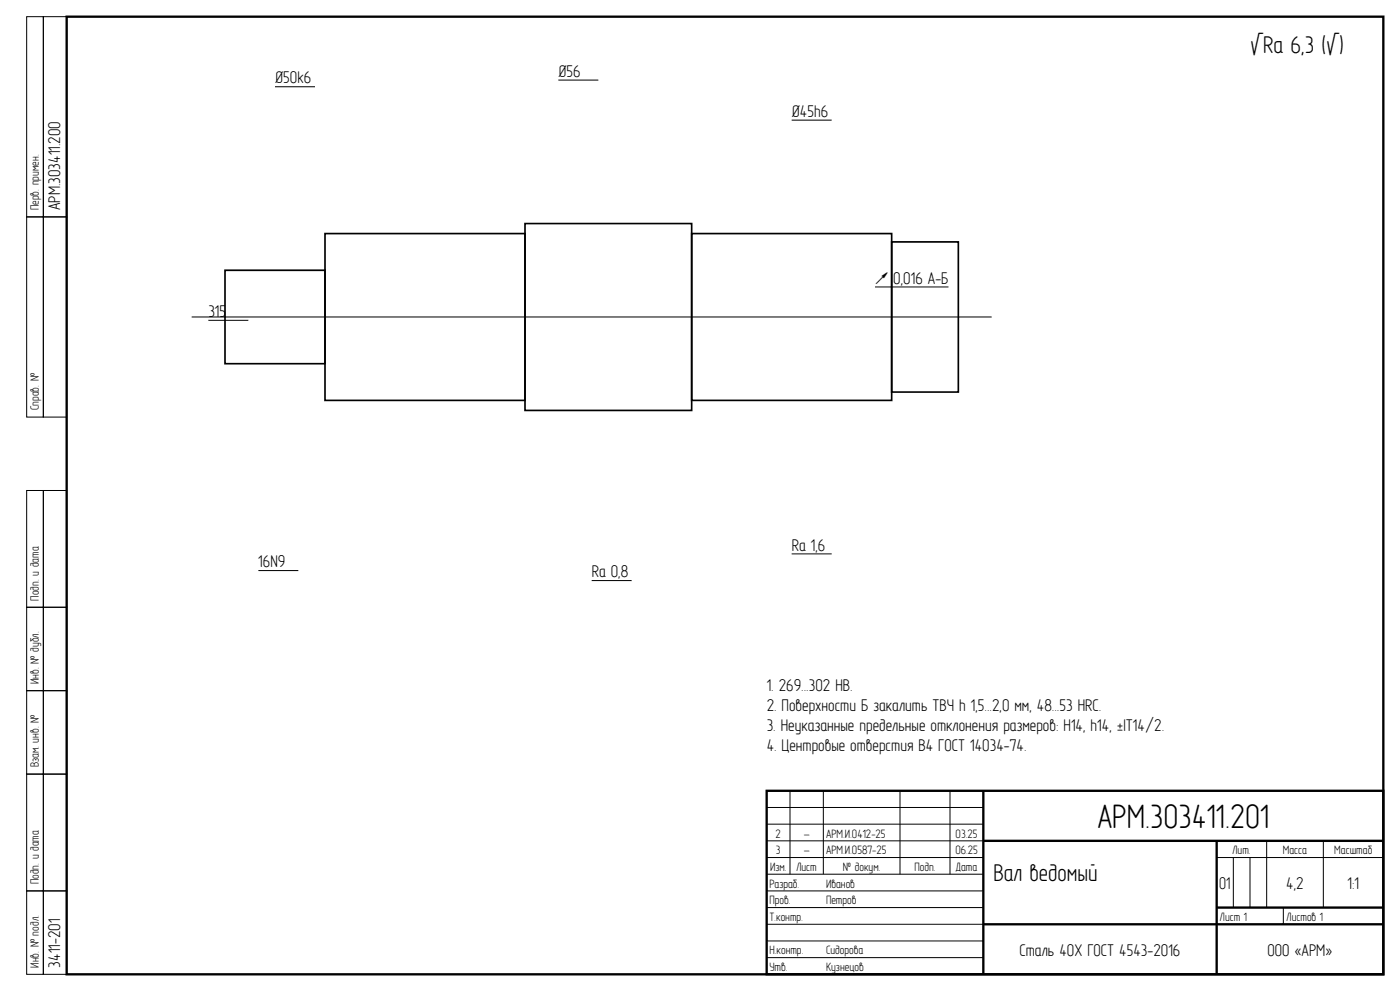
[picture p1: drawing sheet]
<svg xmlns="http://www.w3.org/2000/svg" width="420mm" height="297mm" viewBox="0 0 420 297" stroke-linecap="round" stroke-linejoin="round" font-family="sans-serif">
<defs><g id="words">
<text font-size="11" x="329.2" y="248">АРМ.303411.201</text>
<g font-size="7.9">
<text x="375" y="16">√Ra 6,3 (√)</text>
<text x="298" y="264">Вал ведомый</text>
</g>
<g font-size="5.5">
<text x="167.5" y="23">Ø56</text>
<text x="82.5" y="25">Ø50k6</text>
<text x="237.5" y="35">Ø45h6</text>
<text x="18" y="63" transform="rotate(-90 18 63)">АРМ.303411.200</text>
<text x="262.5" y="85">↗ 0,016 А-Б</text>
<text x="62.5" y="95">315</text>
<text x="237.5" y="165">Ra 1,6</text>
<text x="77.5" y="170">16N9</text>
<text x="177.5" y="173">Ra 0,8</text>
<text x="230" y="207">1. 269...302 HB.</text>
<text x="230" y="213">2. Поверхности Б закалить ТВЧ h 1,5...2,0 мм, 48...53 HRC.</text>
<text x="230" y="219">3. Неуказанные предельные отклонения размеров: H14, h14, ±IT14/2.</text>
<text x="230" y="225">4. Центровые отверстия B4 ГОСТ 14034-74.</text>
<text x="365.8" y="266.5">О1</text>
<text x="385.9" y="266.5">4,2</text>
<text x="404.3" y="266.5">1:1</text>
<text x="305.8" y="286.5">Сталь 40Х ГОСТ 4543-2016</text>
<text x="380.2" y="286.5">ООО «АРМ»</text>
<text x="18" y="290" transform="rotate(-90 18 290)">3411-201</text>
</g>
<g font-size="3.9">
<text x="11.6" y="63" transform="rotate(-90 11.6 63)">Перв. примен.</text>
<text x="11.6" y="123" transform="rotate(-90 11.6 123)">Справ. №</text>
<text x="11.6" y="180" transform="rotate(-90 11.6 180)">Подп. и дата</text>
<text x="11.6" y="205" transform="rotate(-90 11.6 205)">Инв. № дубл.</text>
<text x="11.6" y="230" transform="rotate(-90 11.6 230)">Взам. инв. №</text>
<text x="232.7" y="251">2</text>
<text x="241.1" y="251">—</text>
<text x="247.8" y="251">АРМ.И.0412-25</text>
<text x="286.7" y="251">03.25</text>
<text x="232.8" y="256">3</text>
<text x="241.1" y="256">—</text>
<text x="247.8" y="256">АРМ.И.0587-25</text>
<text x="286.6" y="256">06.25</text>
<text x="369.8" y="256">Лит.</text>
<text x="384.9" y="256">Масса</text>
<text x="400.3" y="256">Масштаб</text>
<text x="231" y="261">Изм.</text>
<text x="238.9" y="261">Лист</text>
<text x="252.8" y="261">№ докум.</text>
<text x="274.3" y="261">Подп.</text>
<text x="286.8" y="261">Дата</text>
<text x="11.6" y="265" transform="rotate(-90 11.6 265)">Подп. и дата</text>
<text x="230.8" y="266">Разраб.</text>
<text x="247.8" y="266">Иванов</text>
<text x="230.8" y="271">Пров.</text>
<text x="247.8" y="271">Петров</text>
<text x="230.8" y="276">Т.контр.</text>
<text x="366" y="276">Лист 1</text>
<text x="386" y="276">Листов 1</text>
<text x="230.8" y="286">Н.контр.</text>
<text x="247.8" y="286">Сидорова</text>
<text x="11.6" y="290" transform="rotate(-90 11.6 290)">Инв. № подл.</text>
<text x="230.8" y="291">Утв.</text>
<text x="247.8" y="291">Кузнецов</text>
</g>
</g></defs>
<path d="M20 5h395v287h-395zM230 237h185v55h-185zM295 237v55M295 252h120M365 252v40M295 277h120M365 272h50" fill="none" stroke="#000" stroke-width=".7" stroke-linecap="butt"/>
<g fill="none" stroke="#000" stroke-width=".3">
<path d="M8 5h5v60h-5zM13 5h7v60h-7zM82.5 26h12M167.5 24h12M237.5 36h12M8 65h5v60h-5zM13 65h7v60h-7zM57.5 95h240M62.5 96h12M262.5 86h22M8 147h5v35h-5zM13 147h7v35h-7z"/>
<path d="M77.5 171h12M177.5 174h12M237.5 166h12M8 182h5v25h-5zM13 182h7v25h-7zM8 207h5v25h-5zM13 207h7v25h-7zM8 232h5v35h-5zM13 232h7v35h-7zM237 237v25M247 237v25M270 237v25"/>
<path d="M285 237v25M230 242h65M230 247h65M230 252h65M230 257h65M365 257h50M370 257v15M375 257v15M380 252v20M397 252v20M8 267h5v25h-5zM13 267h7v25h-7z"/>
<path d="M230 262h65M230 267h65M230 272h65M230 277h65M385 272v5M230 282h65M230 287h65"/>
</g>
<path d="M97.5 70h60v50h-60zM157.5 67h50v56h-50zM207.5 70h60v50h-60zM267.5 72.5h20v45h-20zM67.5 81h30v28h-30z" fill="none" stroke="#000" stroke-width=".5"/>
<use href="#words"/>
</svg>
